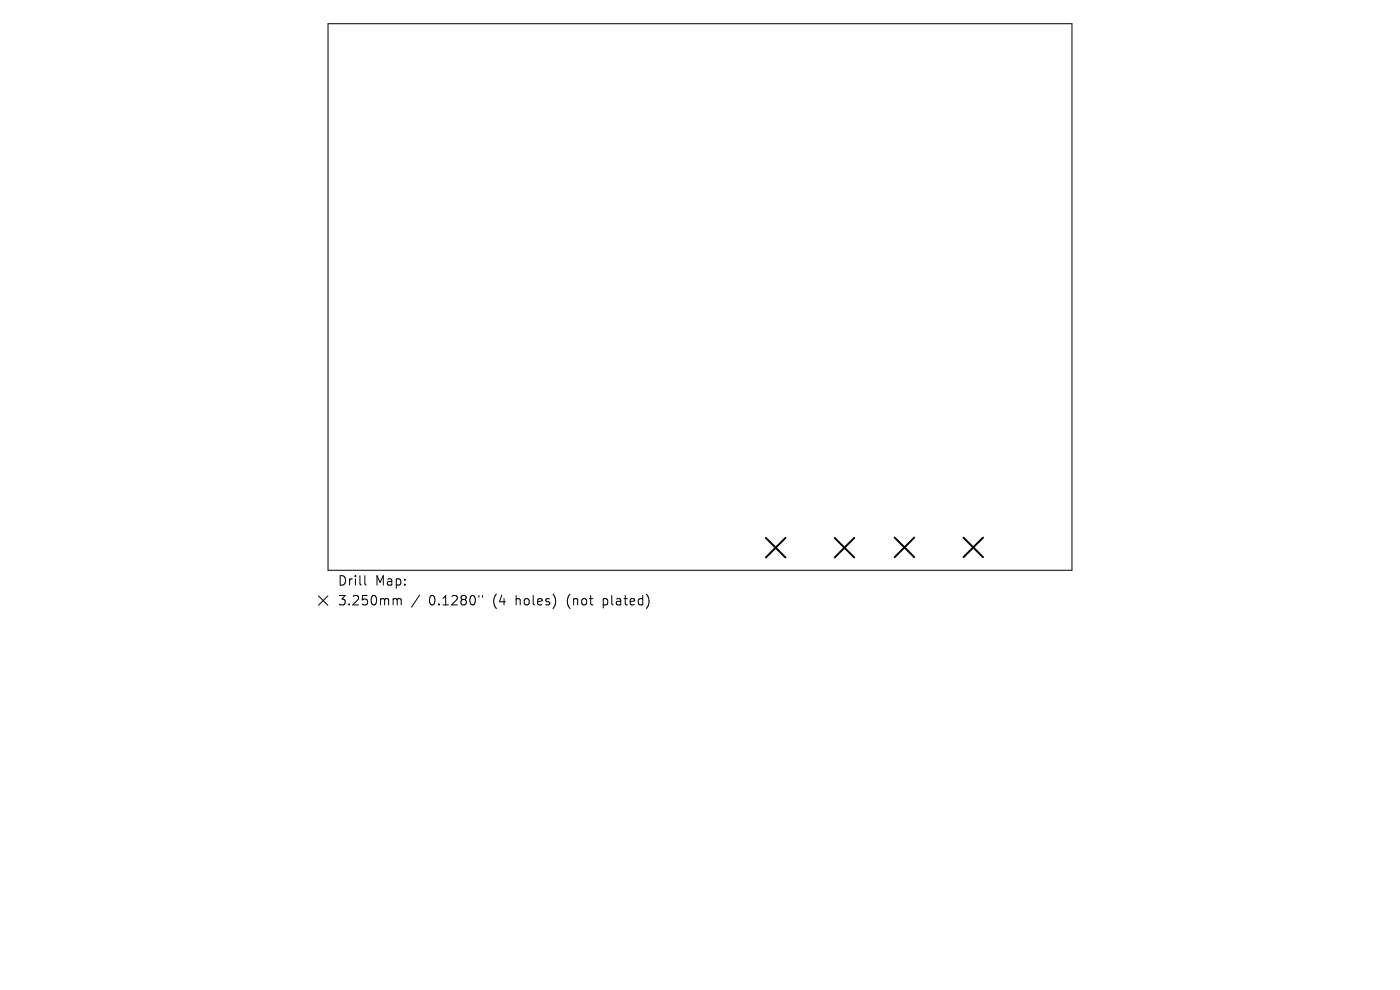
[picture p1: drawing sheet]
<svg xmlns="http://www.w3.org/2000/svg" width="297mm" height="210mm" viewBox="0 0 297 210" stroke-linecap="round" stroke-linejoin="round" font-family="sans-serif">
<defs><g id="words">
<g font-size="2.8">
<text x="71.6" y="124.5">Drill</text>
<text x="79.6" y="124.5">Map:</text>
<text x="71.6" y="128.7">3.250mm</text>
<text x="91" y="128.7">0.1280&quot;</text>
<text x="104.7" y="128.7">(4</text>
<text x="109.7" y="128.7">holes)</text>
<text x="120.7" y="128.7">(not</text>
<text x="128.6" y="128.7">plated)</text>
</g>
</g></defs>
<path d="M69.6 5h157.8v116h-157.8zM67.6 126.4l2 2M69.6 126.4l-2 2M77.4 122.1v1.7l.3 .3M83.7 127h.3l.3 .3M84.3 127.3l.2-.3 .5 .1 .1 1.2M84.3 127.3v1M89 126.2l-1.7 2.6M101.6 126.3v.4M102.4 126.3v.4" fill="none" stroke="#000" stroke-width=".21"/>
<path d="M162.5 114.1l4.1 4.2M166.6 114.1l-4.1 4.2M177.1 114.1l4.1 4.2M181.2 114.1l-4.1 4.2M189.8 114l4.2 4.2M194 114l-4.2 4.2M204.4 114l4.1 4.2M208.5 114l-4.1 4.2" fill="none" stroke="#000" stroke-width=".41"/>
<use href="#words"/>
</svg>
